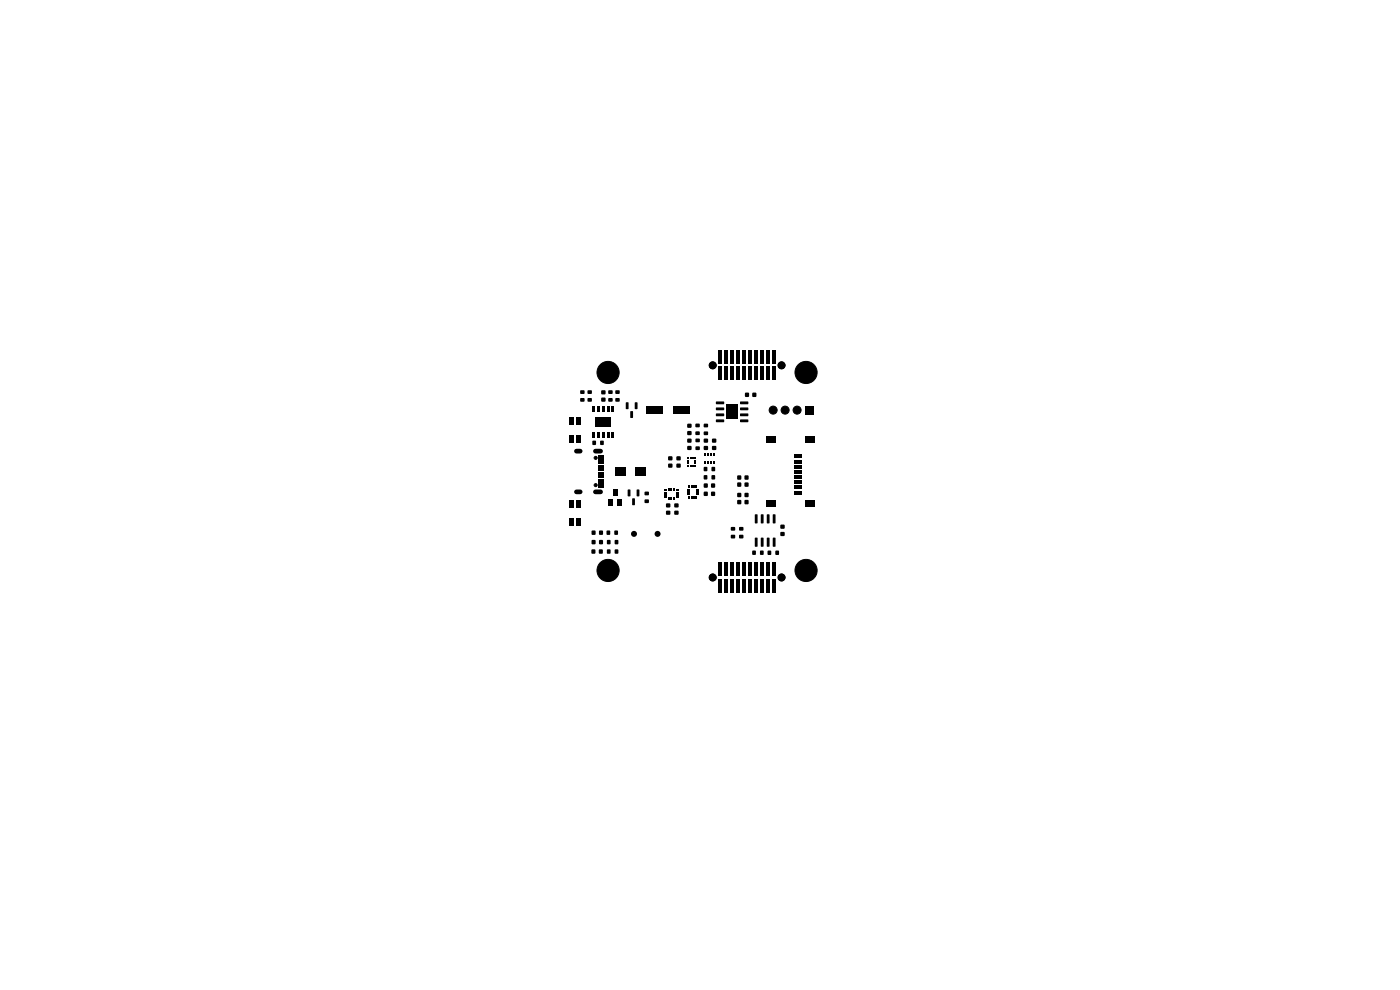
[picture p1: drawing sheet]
<svg xmlns="http://www.w3.org/2000/svg" width="297mm" height="210mm" viewBox="0 0 297 210" stroke-linecap="round" stroke-linejoin="round" font-family="sans-serif">
<g fill="#000" stroke="#000" stroke-width=".21">
<circle cx="129" cy="79" r="2.35"/>
<circle cx="129" cy="79" r="1.55"/>
<circle cx="151.2" cy="77.5" r=".71"/>
<circle cx="151.2" cy="77.5" r=".75"/>
<circle cx="165.8" cy="77.5" r=".75"/>
<circle cx="165.8" cy="77.5" r=".71"/>
<circle cx="171" cy="79" r="2.35"/>
<circle cx="171" cy="79" r="1.55"/>
<circle cx="121.2" cy="93.3" r=".39"/>
<circle cx="121.2" cy="89.2" r=".39"/>
<circle cx="126.4" cy="97.1" r=".32"/>
<circle cx="164" cy="87" r=".85"/>
<circle cx="166.6" cy="87" r=".85"/>
<circle cx="169.1" cy="87" r=".85"/>
<circle cx="121.2" cy="110.8" r=".39"/>
<circle cx="121.2" cy="106.7" r=".39"/>
<circle cx="126.4" cy="102.9" r=".32"/>
<circle cx="129" cy="121" r="2.35"/>
<circle cx="129" cy="121" r="1.55"/>
<circle cx="151.2" cy="122.5" r=".71"/>
<circle cx="151.2" cy="122.5" r=".75"/>
<circle cx="165.8" cy="122.5" r=".75"/>
<circle cx="165.8" cy="122.5" r=".71"/>
<circle cx="171" cy="121" r="2.35"/>
<circle cx="171" cy="121" r="1.55"/>
</g>
<g fill="#000">
<path d="M152.4 74.3h.8v2.9h-.8zM152.4 77.8h.8v2.9h-.8zM153.7 74.3h.7v2.9h-.7zM153.7 77.8h.7v2.9h-.7zM155 74.3h.7v2.9h-.7zM155 77.8h.7v2.9h-.7zM156.2 74.3h.8v2.9h-.8zM156.2 77.8h.8v2.9h-.8zM157.5 74.3h.7v2.9h-.7zM157.5 77.8h.7v2.9h-.7zM158.8 74.3h.7v2.9h-.7zM158.8 77.8h.7v2.9h-.7z"/>
<path d="M160 74.3h.8v2.9h-.8zM160 77.8h.8v2.9h-.8zM161.3 74.3h.7v2.9h-.7zM161.3 77.8h.7v2.9h-.7zM162.6 74.3h.7v2.9h-.7zM162.6 77.8h.7v2.9h-.7zM163.8 74.3h.8v2.9h-.8zM163.8 77.8h.8v2.9h-.8zM120.8 88.6h1v1.6h-1zM120.8 92.4h1v1.6h-1zM122.2 88.6h1v1.6h-1zM122.2 92.4h1v1.6h-1z"/>
<path d="M123.1 82.8h.9v.7h-.9zM123.1 84.5h.9v.7h-.9zM124.7 84.5h.8v.7h-.8zM124.7 82.8h.8v.7h-.8zM125.7 91.8h.6v1.1h-.6zM125.7 86.3h.6v1.1h-.6zM125.7 93.5h.7v.9h-.7zM126.9 96.5h1.1v.3h-1.1zM126.9 97.3h1.1v.3h-1.1zM126.9 98.6h1.1v.3h-1.1zM126.9 99.6h1.1v.3h-1.1zM126.9 99.1h1.1v.3h-1.1z"/>
<path d="M126.9 98.1h1.1v.3h-1.1zM126.9 97.6h1.1v.3h-1.1zM126.9 96.8h1.1v.3h-1.1zM126.7 91.8h.6v1.1h-.6zM126.7 86.3h.6v1.1h-.6zM127.4 93.5h.6v.9h-.6zM127.6 82.8h.8v.8h-.8zM127.6 84.4h.8v.8h-.8zM127.7 91.8h.6v1.1h-.6zM127.7 86.3h.6v1.1h-.6zM129.1 84.5h.8v.7h-.8zM129.1 82.8h.8v.7h-.8z"/>
<path d="M128.7 91.8h.6v1.1h-.6zM128.7 86.3h.6v1.1h-.6zM126.3 88.5h3.4v2.1h-3.4zM129.7 91.8h.6v1.1h-.6zM129.7 86.3h.6v1.1h-.6zM130.6 84.5h.8v.7h-.8zM130.6 82.8h.8v.7h-.8zM132.8 85.4h.5v1.4l-.5-.1zM133.7 87.2l.6 .1-.1 1.4-.5-.1zM134.7 85.4h.5v1.4l-.5-.1zM137.1 86.2h3.5v1.6h-3.5zM141.8 98.4h.8v.8h-.8z"/>
<path d="M141.8 96.8h.8v.8h-.8zM142.8 86.2h3.4v1.6h-3.4zM143.5 98.4h.9v.8h-.9zM143.5 96.8h.9v.8h-.9zM145.8 91.5h.9v.7h-.9zM145.8 89.9h.9v.8h-.9zM145.8 97.1h.4v.3h-.4zM145.8 97.6h.4v.3h-.4zM145.8 98.1h.4v.3h-.4zM145.8 98.6h.4v.3h-.4zM146.3 97.1h.4v.3h-.4zM146.3 98.6h.4v.4h-.4z"/>
<path d="M145.8 93.1h.9v.8h-.9zM145.8 94.6h.9v.8h-.9zM146.8 97.1h.4v.3h-.4zM146.8 98.6h.4v.4h-.4zM147.3 98.6h.4v.3h-.4zM147.3 98.1h.4v.3h-.4zM147.3 97.6h.4v.3h-.4zM147.3 97.1h.4v.3h-.4zM147.6 89.9h.8v.7h-.8zM147.6 91.6h.8v.6h-.8zM147.6 93.1h.8v.7h-.8zM147.6 94.7h.8v.7h-.8z"/>
<path d="M149.3 97.8h.4v.5h-.4zM149.3 96.2h.4v.5h-.4zM149.3 94.6h.9v.8h-.9zM149.3 93.1h.9v.8h-.9zM150 97.8h.3v.5h-.3zM150 96.2h.3v.5h-.3zM149.3 89.9h.9v.7h-.9zM149.3 91.6h.9v.7h-.9zM149.3 99.1h.7v.8h-.7zM150.6 97.8h.4v.5h-.4zM150.6 96.2h.4v.5h-.4zM151.1 94.6h.8v.8h-.8z"/>
<path d="M151.1 93.1h.8v.8h-.8zM151.3 97.8h.3v.5h-.3zM151.3 96.2h.3v.5h-.3zM151 99.1h.7v.8h-.7zM151.9 85.2h1.6l.1 .5h-1.6zM151.9 86.5l1.6-.1 .1 .5-1.6 .1zM151.9 87.7h1.6l.1 .5-1.6 .1zM151.9 89h1.6l.1 .5-1.6 .1zM154.1 85.8h2.4v3.1h-2.4zM157 89h1.7l.1 .5-1.7 .1zM157 87.7h1.7l.1 .5-1.7 .1zM157 86.5l1.7-.1 .1 .5-1.7 .1z"/>
<path d="M157 85.2h1.7l.1 .5h-1.7zM158.1 83.3h.8v.9h-.8zM159.6 83.3h.8v.9h-.8zM162.5 92.4h2v1.5h-2zM168.4 96.4h1.5v.8h-1.5zM168.4 97.5h1.5v.8h-1.5zM168.4 98.6h1.5v.8h-1.5zM170.8 86.2h1.7v1.7h-1.7zM170.8 92.4h2v1.5h-2zM120.8 106.1h1v1.6h-1zM120.8 109.9h1v1.6h-1zM122.2 106.1h1v1.6h-1z"/>
<path d="M122.2 109.9h1v1.6h-1zM125.5 116.6h.8v.8h-.8zM125.6 112.6h.7v.8h-.7zM125.6 114.6h.7v.8h-.7zM126.9 100.1h1.1v.3h-1.1zM126.9 101.1h1.1v.3h-1.1zM126.9 102.4h1.1v.3h-1.1zM126.9 103.2h1.1v.3h-1.1zM126.9 102.9h1.1v.3h-1.1zM126.9 102.1h1.1v.3h-1.1zM126.9 101.6h1.1v.3h-1.1zM126.9 100.6h1.1v.3h-1.1z"/>
<path d="M127.1 116.6h.7v.8h-.7zM127.1 112.6h.8v.8h-.8zM127.1 114.6h.8v.8h-.8zM128.7 112.6h.7v.8h-.7zM128.8 114.6h.7v.8h-.7zM128.8 116.6h.7v.8h-.7zM129.1 105.9h.9v1.4h-.9zM130.4 112.6h.7v.8h-.7zM130.4 114.6h.7v.8h-.7zM130.4 116.6h.7v.8h-.7zM130.5 99.2h2.3v1.7h-2.3zM130.1 103.8h.8v1.4h-.8z"/>
<path d="M131 105.9h.9v1.4h-.9zM133.2 103.9h.5v1.4l-.5-.1zM134.1 105.7l.6 .1-.1 1.4-.5-.1zM134.7 99.2h2.3v1.7h-2.3zM135.1 103.9h.5v1.4l-.5-.1zM136.8 104.3h.8v.7h-.8zM136.8 106h.8v.7h-.8zM141 103.8h.5v.4h-.5zM141 104.3h.5v.4h-.5zM141 104.8h.5v.4h-.5zM141 105.3h.5v.4h-.5zM141.8 105.4h.3v.5h-.3z"/>
<path d="M141.8 103.6h.3v.5h-.3zM141.3 106.8h.9v.8h-.9zM141.3 108.4h.9v.7h-.9zM142.3 105.4h.3v.5h-.3zM142.3 103.6h.3v.5h-.3zM142.8 105.4h.3v.5h-.3zM142.8 103.6h.3v.5h-.3zM143.1 106.8h.8v.8h-.8zM143.1 108.4h.8v.7h-.8zM143.4 105.3h.5v.4h-.5zM143.4 104.8h.5v.4h-.5zM143.4 104.3h.5v.4h-.5z"/>
<path d="M143.4 103.8h.5v.4h-.5zM145.8 103.7h.5v.3h-.5zM145.8 104.2h.5v.3h-.5zM145.8 104.7h.5v.3h-.5zM146.1 105.3h.2v.5h-.2zM146.1 102.9h.2v.5h-.2zM146.6 105.3h.2v.5h-.2zM146.6 102.9h.2v.5h-.2zM147.1 105.3h.2v.5h-.2zM147.1 102.9h.2v.5h-.2zM147.6 105.3h.2v.5h-.2zM147.6 102.9h.2v.5h-.2z"/>
<path d="M147.7 104.7h.5v.3h-.5zM147.7 104.2h.5v.3h-.5zM147.7 103.7h.5v.3h-.5zM149.3 100.8h.7v.9h-.7zM149.3 104.3h.8v.9h-.8zM149.3 102.6h.8v.8h-.8zM151 100.8h.7v.9h-.7zM150.9 104.3h.8v.9h-.8zM150.9 102.6h.8v.8h-.8zM152.4 119.3h.8v2.9h-.8zM153.7 119.3h.7v2.9h-.7zM155 119.3h.7v2.9h-.7z"/>
<path d="M155.1 111.8h.8v.7h-.8zM155.1 113.5h.8v.7h-.8zM156.4 104.6h.8v.8h-.8zM156.4 106.1h.8v.8h-.8zM156.2 119.3h.8v2.9h-.8zM156.4 102.4h.8v.8h-.8zM156.4 100.9h.8v.8h-.8zM156.8 111.8h.9v.7h-.9zM156.8 113.5h.9v.7h-.9zM158 104.6h.8v.8h-.8zM158 106.1h.8v.8h-.8zM157.5 119.3h.7v2.9h-.7z"/>
<path d="M158 102.4h.8v.8h-.8zM158 100.9h.8v.8h-.8zM158.8 119.3h.7v2.9h-.7zM159.6 116.8h.7v.9h-.7zM160.2 109.1l.5 .1-.1 1.8-.5-.1zM160.2 114.1h.5l-.1 1.9-.5-.1zM160 119.3h.8v2.9h-.8zM161.3 116.8h.7v.9h-.7zM161.4 109.1l.6 .1-.1 1.8-.5-.1zM161.4 114.1h.6l-.1 1.9-.5-.1zM161.3 119.3h.7v2.9h-.7zM162.9 116.8h.7v.9h-.7z"/>
<path d="M162.7 109.1l.5 .1v1.8l-.5-.1zM162.7 114.1h.5v1.9l-.5-.1zM162.6 119.3h.7v2.9h-.7zM164 109.1l.5 .1-.1 1.8-.5-.1zM164 114.1h.5l-.1 1.9-.5-.1zM164.5 116.8h.7v.9h-.7zM162.5 106.2h2v1.4h-2zM163.8 119.3h.8v2.9h-.8zM165.6 111.3h.8v.8h-.8zM165.6 112.9h.8v.8h-.8zM168.4 99.7h1.5v.8h-1.5zM168.4 100.8h1.5v.8h-1.5z"/>
<path d="M168.4 101.9h1.5v.8h-1.5zM168.4 103h1.5v.8h-1.5zM168.4 104.1h1.5v.8h-1.5zM170.8 106.2h2v1.4h-2zM152.4 122.8h.8v2.9h-.8zM153.7 122.8h.7v2.9h-.7zM155 122.8h.7v2.9h-.7zM156.2 122.8h.8v2.9h-.8zM157.5 122.8h.7v2.9h-.7zM158.8 122.8h.7v2.9h-.7zM160 122.8h.8v2.9h-.8zM161.3 122.8h.7v2.9h-.7z"/>
<path d="M162.6 122.8h.7v2.9h-.7zM163.8 122.8h.8v2.9h-.8z"/>
<circle cx="134.5" cy="113.3" r=".63"/>
<circle cx="139.5" cy="113.3" r=".63"/>
</g>
<path d="M122.3 95.7h.8M126.3 95.7h1.1M122.3 104.3h.8M126.3 104.3h1.1" fill="none" stroke="#000" stroke-width="1"/>
</svg>
